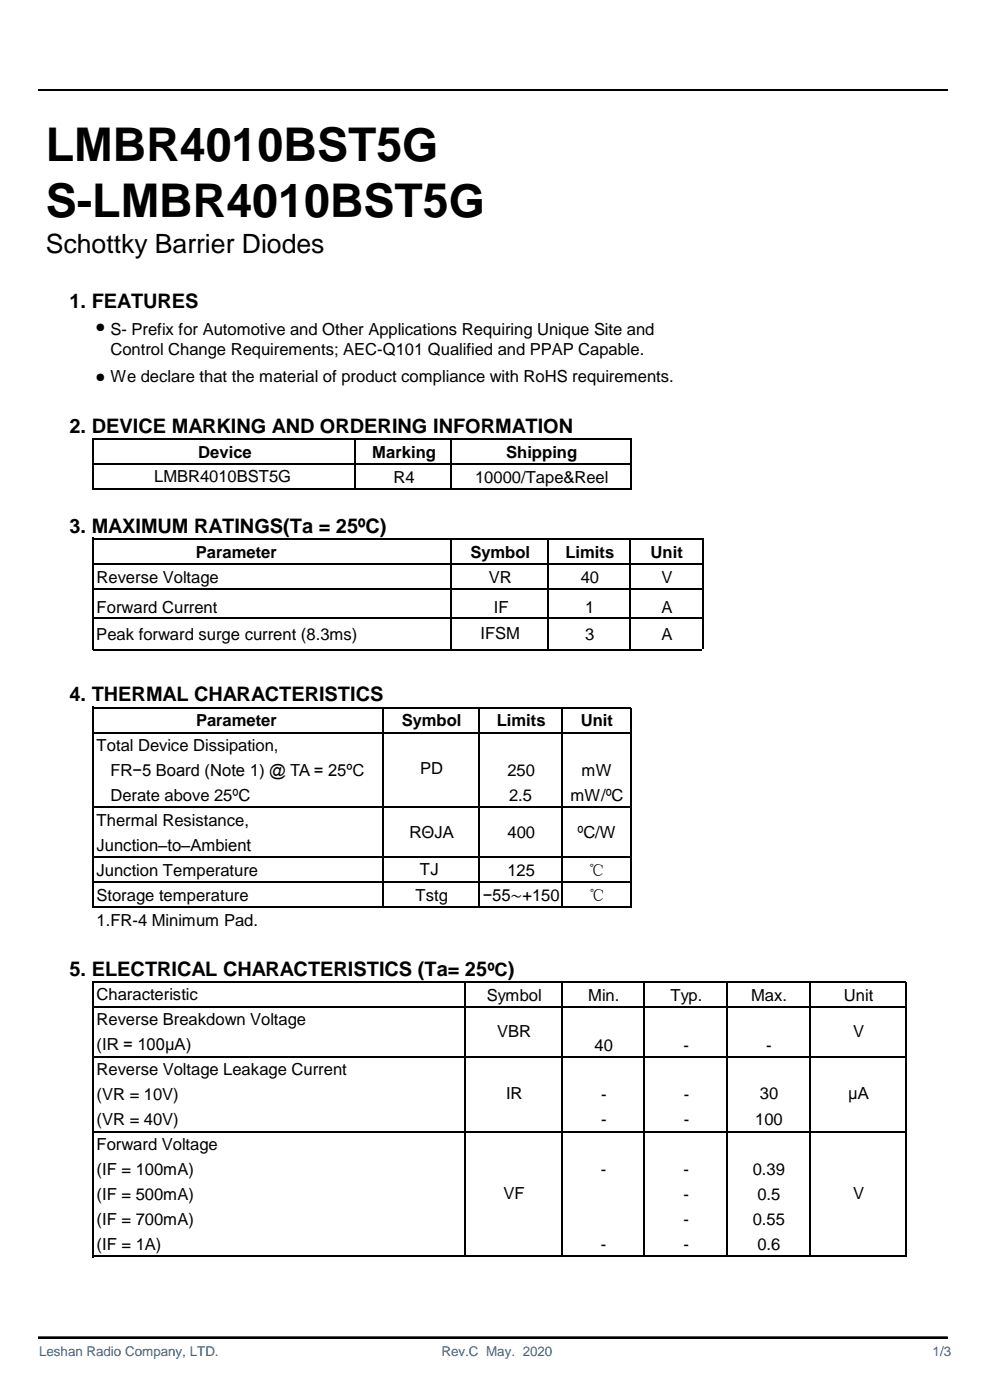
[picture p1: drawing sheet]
<svg xmlns="http://www.w3.org/2000/svg" width="210mm" height="297mm" viewBox="0 0 210 297" stroke-linecap="round" stroke-linejoin="round" font-family="sans-serif">
<defs><g id="words">
<g font-size="9.9">
<text x="9.7" y="34.1">LMBR4010BST5G</text>
<text x="9.7" y="46">S-LMBR4010BST5G</text>
</g>
<text font-size="5.6" x="9.7" y="53.7">Schottky Barrier Diodes</text>
<g font-size="4.2">
<text x="14.7" y="65.4">1. FEATURES</text>
<text x="14.7" y="91.9">2. DEVICE MARKING AND ORDERING INFORMATION</text>
<text x="14.7" y="113">3. MAXIMUM RATINGS(Ta = 25ºC)</text>
<text x="14.7" y="148.7">4. THERMAL CHARACTERISTICS</text>
<text x="14.7" y="207">5. ELECTRICAL CHARACTERISTICS (Ta= 25ºC)</text>
</g>
<g font-size="3.5">
<text x="23.4" y="71">S- Prefix for Automotive and Other Applications Requiring Unique Site and</text>
<text x="23.4" y="75.3">Control Change Requirements; AEC-Q101 Qualified and PPAP Capable.</text>
<text x="23.4" y="81.1">We declare that the material of product compliance with RoHS requirements.</text>
<text x="42.1" y="97.2">Device</text>
<text x="79" y="97.2">Marking</text>
<text x="107.4" y="97.2">Shipping</text>
<text x="32.7" y="102.3">LMBR4010BST5G</text>
<text x="83.5" y="102.5">R4</text>
<text x="100.8" y="102.5">10000/Tape&amp;Reel</text>
<text x="41.6" y="118.4">Parameter</text>
<text x="99.8" y="118.4">Symbol</text>
<text x="120" y="118.4">Limits</text>
<text x="138" y="118.4">Unit</text>
<text x="20.5" y="123.6">Reverse Voltage</text>
<text x="103.7" y="123.6">VR</text>
<text x="123.2" y="123.6">40</text>
<text x="140.3" y="123.6">V</text>
<text x="20.5" y="130">Forward Current</text>
<text x="104.8" y="130">IF</text>
<text x="124.1" y="130">1</text>
<text x="140.3" y="130">A</text>
<text x="20.4" y="135.8">Peak forward surge current (8.3ms)</text>
<text x="102" y="135.6">IFSM</text>
<text x="124.2" y="135.8">3</text>
<text x="140.3" y="135.8">A</text>
<text x="41.6" y="154.1">Parameter</text>
<text x="85.2" y="154.1">Symbol</text>
<text x="105.4" y="154.1">Limits</text>
<text x="123.2" y="154.1">Unit</text>
<text x="20.5" y="159.3">Total Device Dissipation,</text>
<text x="23.4" y="164.6">FR−5 Board (Note 1) @ TA = 25ºC</text>
<text x="89.1" y="164.2">PD</text>
<text x="107.6" y="164.6">250</text>
<text x="123.4" y="164.6">mW</text>
<text x="23.4" y="169.9">Derate above 25ºC</text>
<text x="108" y="169.8">2.5</text>
<text x="121" y="169.9">mW/ºC</text>
<text x="20.5" y="175.2">Thermal Resistance,</text>
<text x="86.9" y="177.8">RΘJA</text>
<text x="107.7" y="177.8">400</text>
<text x="122.5" y="177.8">ºC/W</text>
<text x="20.5" y="180.5">Junction–to–Ambient</text>
<text x="20.5" y="185.8">Junction Temperature</text>
<text x="89.1" y="185.6">TJ</text>
<text x="107.6" y="185.8">125</text>
<text x="124.9" y="185.9">℃</text>
<text x="20.5" y="191.1">Storage temperature</text>
<text x="88.1" y="191.1">Tstg</text>
<text x="102.4" y="191.1">−55∼+150</text>
<text x="124.9" y="191.1">℃</text>
<text x="20.5" y="196.4">1.FR-4 Minimum Pad.</text>
<text x="20.5" y="212.3">Characteristic</text>
<text x="103.3" y="212.3">Symbol</text>
<text x="124.8" y="212.3">Min.</text>
<text x="142.2" y="212.3">Typ.</text>
<text x="159.3" y="212.3">Max.</text>
<text x="179" y="212.3">Unit</text>
<text x="20.5" y="217.5">Reverse Breakdown Voltage</text>
<text x="105.5" y="220">VBR</text>
<text x="181" y="220">V</text>
<text x="20.5" y="222.8">(IR = 100μA)</text>
<text x="126.1" y="222.9">40</text>
<text x="145" y="222.9">-</text>
<text x="162.6" y="222.9">-</text>
<text x="20.5" y="228.1">Reverse Voltage Leakage Current</text>
<text x="20.5" y="233.4">(VR = 10V)</text>
<text x="107.4" y="233.2">IR</text>
<text x="127.5" y="233.4">-</text>
<text x="145" y="233.4">-</text>
<text x="161.2" y="233.2">30</text>
<text x="179.9" y="233.2">μA</text>
<text x="20.5" y="238.7">(VR = 40V)</text>
<text x="127.5" y="238.7">-</text>
<text x="145" y="238.7">-</text>
<text x="160.2" y="238.7">100</text>
<text x="20.5" y="244">Forward Voltage</text>
<text x="20.5" y="249.3">(IF = 100mA)</text>
<text x="127.5" y="249.3">-</text>
<text x="145" y="249.3">-</text>
<text x="159.7" y="249.3">0.39</text>
<text x="20.5" y="254.6">(IF = 500mA)</text>
<text x="106.8" y="254.4">VF</text>
<text x="145" y="254.6">-</text>
<text x="160.7" y="254.6">0.5</text>
<text x="181" y="254.4">V</text>
<text x="20.5" y="259.9">(IF = 700mA)</text>
<text x="145" y="259.9">-</text>
<text x="159.7" y="259.9">0.55</text>
<text x="20.5" y="265.2">(IF = 1A)</text>
<text x="127.5" y="265.2">-</text>
<text x="145" y="265.2">-</text>
<text x="160.7" y="265.2">0.6</text>
</g>
<g font-size="2.8" fill="#095ca8">
<text x="8.3" y="287.8">Leshan Radio Company, LTD.</text>
<text x="93.7" y="287.8">Rev.C May. 2020</text>
<text x="197.8" y="287.8">1/3</text>
</g>
<g font-size="2.1">
<text x="20.3" y="70.3">●</text>
<text x="20.3" y="80.9">●</text>
</g>
</g></defs>
<g fill="none" stroke="#000" stroke-width=".34">
<path d="M8.1 19.1h192.9M19.8 92.9v10.9M20 93.2h113.9M20 98.5h113.9M75.3 93.2v10.6M95.8 93.2v10.6M133.8 93.2v10.6M19.8 114v23.8h129.1M19.8 114.4h129.1M19.8 119.7h129.1M20 103.8h113.9M95.7 114.3v23.4"/>
<path d="M116.2 114.3v23.4M133.7 114.3v23.4M149 114.3v23.4M19.8 125h129.1M19.8 131.2h129.1M19.6 149.8v42.7M19.8 150.1h114M19.8 155.4h114M81.2 150.3v42.3M101.6 150.3v42.3M119.2 150.3v42.3M133.8 150.3v42.3"/>
<path d="M19.8 171.3h114M19.8 181.9h114M19.8 187.2h114M19.8 192.5h114M19.8 208.1v58.6M19.8 208.3h172.4M19.8 213.6h172.4M98.7 208.5v58.2M119.2 208.5v58.2M136.7 208.5v58.2M154.2 208.5v58.2M171.7 208.5v58.2"/>
<path d="M192.2 208.5v58.2M19.8 224.2h172.4M19.8 240.1h172.4M19.8 266.5h172.4M8.1 283.8h192.9"/>
</g>
<path d="M8.1 19h192.9M8.1 283.6h192.9" fill="none" stroke="#000" stroke-width=".21"/>
<use href="#words"/>
</svg>
